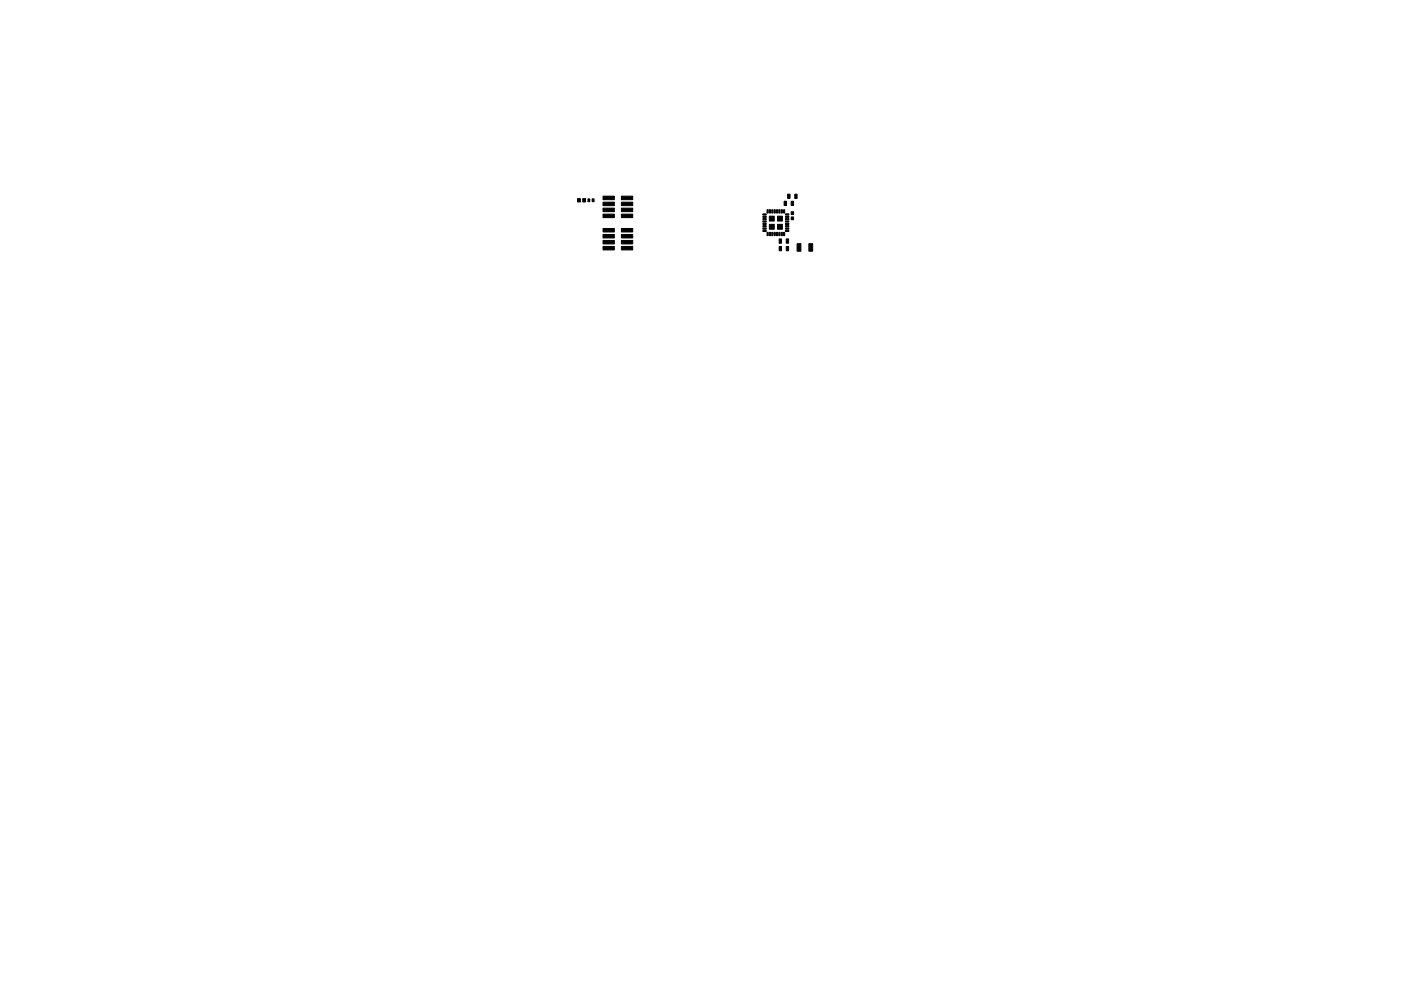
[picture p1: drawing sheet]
<svg xmlns="http://www.w3.org/2000/svg" width="297mm" height="210mm" viewBox="0 0 297 210" stroke-linecap="round" stroke-linejoin="round" font-family="sans-serif">
<g fill="#000" stroke="#000" stroke-width=".21">
<path d="M122.5 42.1h.6v.7h-.6zM123.5 42.1h.7v.7h-.7zM124.6 42.2h.5v.6h-.5zM125.5 42.2h.4v.6h-.4zM127.8 52.3h2.4v.7h-2.4zM127.8 51h2.4v.8h-2.4zM127.8 49.7h2.4v.8h-2.4zM127.8 48.5h2.4v.7h-2.4zM127.8 41.6h2.4v.8h-2.4zM127.8 42.9h2.4v.7h-2.4zM127.8 44.2h2.4v.7h-2.4zM127.8 45.4h2.4v.8h-2.4z"/>
<path d="M131.8 52.3h2.4v.7h-2.4zM131.8 51h2.4v.8h-2.4zM131.8 49.7h2.4v.8h-2.4zM131.8 48.5h2.4v.7h-2.4zM131.8 41.6h2.4v.8h-2.4zM131.8 42.9h2.4v.7h-2.4zM131.8 44.2h2.4v.7h-2.4zM131.8 45.4h2.4v.8h-2.4zM161.7 48.9h.8v.2h-.8zM161.7 48.4h.8v.2h-.8zM161.7 47.9h.8v.2h-.8zM161.7 47.4h.8v.2h-.8z"/>
<path d="M161.7 46.9h.8v.2h-.8zM161.7 46.4h.8v.2h-.8zM161.7 45.9h.8v.2h-.8zM161.7 45.4h.8v.2h-.8zM162.6 44.5h.3v.7h-.3zM162.6 49.3h.3v.7h-.3zM163.1 45.9h1.1v1h-1.1zM163.1 47.6h1.1v1h-1.1zM163.1 44.5h.3v.7h-.3zM163.1 49.3h.3v.7h-.3zM163.6 44.5h.3v.7h-.3zM163.6 49.3h.3v.7h-.3z"/>
<path d="M164.1 44.5h.3v.7h-.3zM164.1 49.3h.3v.7h-.3zM164.8 45.9h1.1v1h-1.1zM164.8 47.6h1.1v1h-1.1zM164.6 44.5h.3v.7h-.3zM164.6 49.3h.3v.7h-.3zM165.1 44.5h.3v.7h-.3zM165.1 49.3h.3v.7h-.3zM165.2 52.3h.5v.9h-.5zM165.2 50.7h.5v.9h-.5zM165.6 44.5h.3v.7h-.3zM165.6 49.3h.3v.7h-.3z"/>
<path d="M166.1 44.5h.3v.7h-.3zM166.1 49.3h.3v.7h-.3zM166.6 45.4h.7v.2h-.7zM166.6 45.9h.7v.2h-.7zM166.6 46.4h.7v.2h-.7zM166.6 46.9h.7v.2h-.7zM166.6 47.4h.7v.2h-.7zM166.6 47.9h.7v.2h-.7zM166.6 48.4h.7v.2h-.7zM166.6 48.9h.7v.2h-.7zM166.3 42.7h.4v.9h-.4zM166.7 52.3h.5v.9h-.5z"/>
<path d="M166.7 50.7h.5v.9h-.5zM167 41.2h.5v.9h-.5zM167.7 44.9h.6v.6h-.6zM167.7 46h.6v.6h-.6zM167.7 42.7h.6v.9h-.6zM168.5 41.2h.5v.9h-.5zM169 51.7h.8v1.6h-.8zM171.5 51.7h.8v1.6h-.8z"/>
</g>
</svg>
